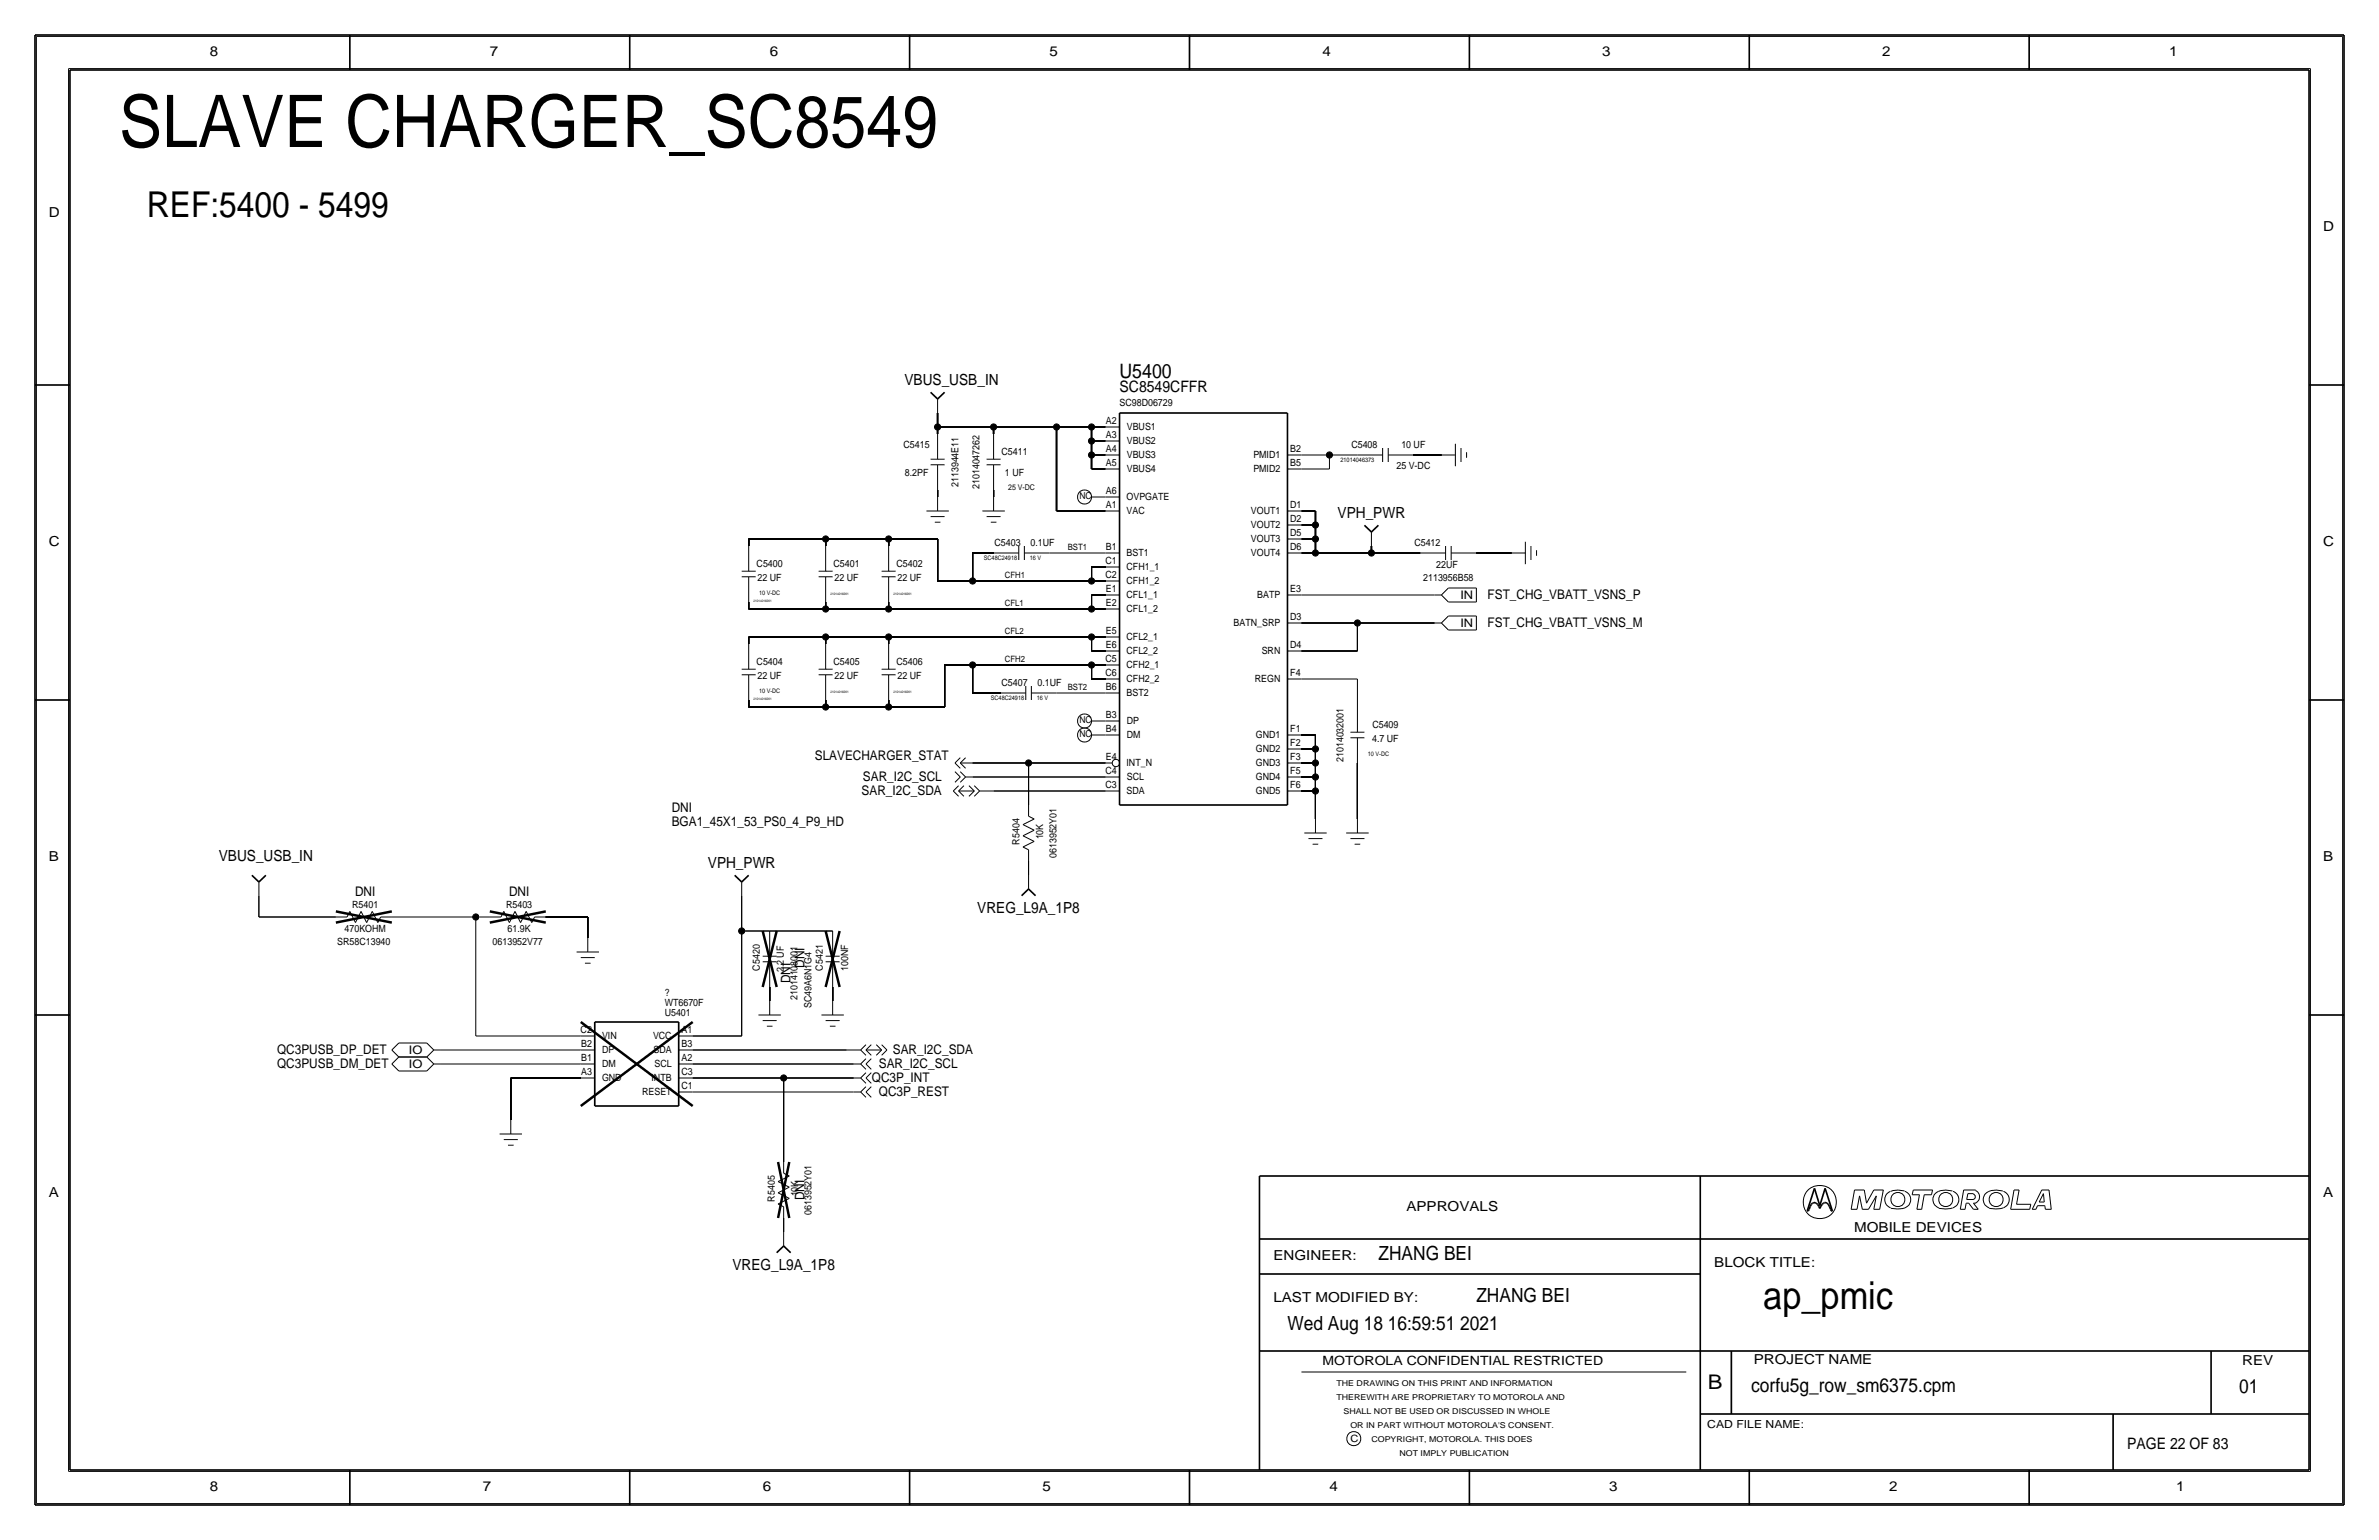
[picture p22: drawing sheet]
<svg xmlns="http://www.w3.org/2000/svg" width="432mm" height="279mm" viewBox="0 0 432 279" stroke-linecap="round" stroke-linejoin="round" font-family="sans-serif">
<defs><g id="words">
<text font-size="13.2" x="21.6" y="26.7">SLAVE CHARGER_SC8549</text>
<text font-size="7" x="320" y="237.5">ap_pmic</text>
<text font-size="6.5" x="26.7" y="39.4">REF:5400 - 5499</text>
<text font-size="3.7" x="310" y="252.1">B</text>
<text font-size="3.6" x="203.2" y="68.6">U5400</text>
<g font-size="3.5">
<text x="250.2" y="228.6">ZHANG BEI</text>
<text x="268" y="236.2">ZHANG BEI</text>
<text x="233.7" y="241.3">Wed Aug 18 16:59:51 2021</text>
<text x="317.9" y="252.6">corfu5g_row_sm6375.cpm</text>
<text x="406.4" y="252.7">01</text>
</g>
<g font-size="2.9">
<text x="203.2" y="71.1">SC8549CFFR</text>
<text x="386.1" y="262.9">PAGE 22 OF 83</text>
</g>
<g font-size="2.8">
<text x="164.2" y="69.8">VBUS_USB_IN</text>
<text x="242.8" y="94">VPH_PWR</text>
<text x="39.7" y="156.2">VBUS_USB_IN</text>
<text x="128.5" y="157.5">VPH_PWR</text>
<text x="177.4" y="165.7">VREG_L9A_1P8</text>
<text x="132.9" y="230.5">VREG_L9A_1P8</text>
</g>
<g font-size="2.5">
<text x="38.1" y="10.2">8</text>
<text x="88.9" y="10.2">7</text>
<text x="139.7" y="10.2">6</text>
<text x="190.5" y="10.2">5</text>
<text x="240" y="10.2">4</text>
<text x="290.8" y="10.2">3</text>
<text x="341.6" y="10.2">2</text>
<text x="393.7" y="10.2">1</text>
<text x="8.9" y="39.4">D</text>
<text x="421.6" y="41.9">D</text>
<text x="8.9" y="99.1">C</text>
<text x="421.6" y="99.1">C</text>
<text x="8.9" y="156.2">B</text>
<text x="421.6" y="156.2">B</text>
<text x="8.9" y="217.2">A</text>
<text x="255.3" y="219.7">APPROVALS</text>
<text x="421.6" y="217.2">A</text>
<text x="336.5" y="223.5">MOBILE DEVICES</text>
<text x="231.1" y="228.6">ENGINEER:</text>
<text x="311.1" y="229.9">BLOCK TITLE:</text>
<text x="231.1" y="236.2">LAST MODIFIED BY:</text>
<text x="318.3" y="247.5">PROJECT NAME</text>
<text x="407" y="247.6">REV</text>
<text x="38.1" y="270.5">8</text>
<text x="87.6" y="270.5">7</text>
<text x="138.4" y="270.5">6</text>
<text x="189.2" y="270.5">5</text>
<text x="241.3" y="270.5">4</text>
<text x="292.1" y="270.5">3</text>
<text x="342.9" y="270.5">2</text>
<text x="395" y="270.5">1</text>
</g>
<g font-size="2.4">
<text x="270" y="108.7">FST_CHG_VBATT_VSNS_P</text>
<text x="270" y="113.8">FST_CHG_VBATT_VSNS_M</text>
<text x="147.9" y="137.9">SLAVECHARGER_STAT</text>
<text x="156.6" y="141.7">SAR_I2C_SCL</text>
<text x="121.9" y="147.3">DNI</text>
<text x="121.9" y="149.9">BGA1_45X1_53_PS0_4_P9_HD</text>
<text x="156.4" y="144.3">SAR_I2C_SDA</text>
<text x="64.4" y="162.6">DNI</text>
<text x="92.4" y="162.6">DNI</text>
<text x="143.5" y="178.4" transform="rotate(-90 143.5 178.4)">DNI</text>
<text x="146" y="175.6" transform="rotate(-90 146 175.6)">DNI</text>
<text x="50.3" y="191.3">QC3PUSB_DP_DET</text>
<text x="162.1" y="191.3">SAR_I2C_SDA</text>
<text x="50.3" y="193.8">QC3PUSB_DM_DET</text>
<text x="158.2" y="196.3">QC3P_INT</text>
<text x="159.5" y="193.8">SAR_I2C_SCL</text>
<text x="159.5" y="198.9">QC3P_REST</text>
<text x="146" y="217.7" transform="rotate(-90 146 217.7)">DNI</text>
</g>
<text font-size="2.3" x="240" y="247.6">MOTOROLA CONFIDENTIAL RESTRICTED</text>
<g font-size="2.1">
<text x="265.1" y="113.7">IN</text>
<text x="265.1" y="108.7">IN</text>
<text x="74.2" y="191.2">IO</text>
<text x="74.2" y="193.8">IO</text>
</g>
<text font-size="2" x="309.9" y="259.1">CAD FILE NAME:</text>
<g font-size="1.8">
<text x="200.7" y="77">A2</text>
<text x="203.2" y="73.7">SC98D06729</text>
<text x="164" y="81.3">C5415</text>
<text x="181.8" y="82.5">C5411</text>
<text x="200.7" y="82.1">A4</text>
<text x="200.7" y="79.6">A3</text>
<text x="204.5" y="80.6">VBUS2</text>
<text x="204.5" y="83.2">VBUS3</text>
<text x="204.5" y="78.1">VBUS1</text>
<text x="227.5" y="83.1">PMID1</text>
<text x="234.2" y="82">B2</text>
<text x="245.3" y="81.3">C5408</text>
<text x="254.3" y="81.3">10 UF</text>
<text x="164.2" y="86.4">8.2PF</text>
<text x="174" y="88.4" transform="rotate(-90 174 88.4)">2113944E11</text>
<text x="177.8" y="88.7" transform="rotate(-90 177.8 88.7)">21014047262</text>
<text x="182.4" y="86.4">1 UF</text>
<text x="200.7" y="84.6">A5</text>
<text x="200.7" y="89.7">A6</text>
<text x="204.5" y="85.7">VBUS4</text>
<text x="227.5" y="85.6">PMID2</text>
<text x="234.2" y="84.6">B5</text>
<text x="253.5" y="85.1">25 V-DC</text>
<text x="200.7" y="92.2">A1</text>
<text x="204.5" y="90.8">OVPGATE</text>
<text x="204.5" y="93.3">VAC</text>
<text x="227" y="93.3">VOUT1</text>
<text x="227" y="95.8">VOUT2</text>
<text x="234.2" y="92.2">D1</text>
<text x="234.2" y="94.7">D2</text>
<text x="180.5" y="99.1">C5403</text>
<text x="187" y="99.1">0.1UF</text>
<text x="200.7" y="99.9">B1</text>
<text x="204.5" y="100.9">BST1</text>
<text x="227" y="100.9">VOUT4</text>
<text x="227" y="98.3">VOUT3</text>
<text x="234.2" y="99.8">D6</text>
<text x="234.2" y="97.3">D5</text>
<text x="256.7" y="99.1">C5412</text>
<text x="137.3" y="102.9">C5400</text>
<text x="137.5" y="105.4">22 UF</text>
<text x="151.3" y="102.9">C5401</text>
<text x="151.5" y="105.4">22 UF</text>
<text x="162.7" y="102.9">C5402</text>
<text x="162.9" y="105.4">22 UF</text>
<text x="200.6" y="105">C2</text>
<text x="200.6" y="102.4">C1</text>
<text x="200.7" y="107.4">E1</text>
<text x="204.5" y="103.5">CFH1_1</text>
<text x="204.5" y="106">CFH1_2</text>
<text x="234.2" y="107.4">E3</text>
<text x="258.3" y="105.4">2113956B58</text>
<text x="260.7" y="103.1">22UF</text>
<text x="200.7" y="110">E2</text>
<text x="204.5" y="111">CFL1_2</text>
<text x="204.5" y="108.5">CFL1_1</text>
<text x="223.9" y="113.5">BATN_SRP</text>
<text x="228.2" y="108.6">BATP</text>
<text x="234.2" y="112.5">D3</text>
<text x="200.7" y="117.6">E6</text>
<text x="200.7" y="115">E5</text>
<text x="204.5" y="118.7">CFL2_2</text>
<text x="204.5" y="116.1">CFL2_1</text>
<text x="229" y="118.6">SRN</text>
<text x="234.2" y="117.6">D4</text>
<text x="137.3" y="120.6">C5404</text>
<text x="137.5" y="123.2">22 UF</text>
<text x="151.3" y="120.7">C5405</text>
<text x="151.5" y="123.2">22 UF</text>
<text x="162.7" y="120.6">C5406</text>
<text x="162.9" y="123.2">22 UF</text>
<text x="181.8" y="124.5">C5407</text>
<text x="188.3" y="124.5">0.1UF</text>
<text x="200.6" y="120.1">C5</text>
<text x="200.6" y="122.7">C6</text>
<text x="200.7" y="125.2">B6</text>
<text x="204.5" y="123.8">CFH2_2</text>
<text x="204.5" y="121.2">CFH2_1</text>
<text x="227.8" y="123.7">REGN</text>
<text x="234.2" y="122.7">F4</text>
<text x="200.7" y="130.2">B3</text>
<text x="204.5" y="126.3">BST2</text>
<text x="204.5" y="131.3">DP</text>
<text x="200.7" y="137.9">E4</text>
<text x="200.7" y="132.8">B4</text>
<text x="204.5" y="133.9">DM</text>
<text x="227.9" y="133.9">GND1</text>
<text x="227.9" y="136.5">GND2</text>
<text x="234.2" y="137.9">F3</text>
<text x="234.2" y="132.8">F1</text>
<text x="234.2" y="135.4">F2</text>
<text x="249" y="134.6">4.7 UF</text>
<text x="249.1" y="132.1">C5409</text>
<text x="200.6" y="143">C3</text>
<text x="200.6" y="140.4">C4</text>
<text x="204.5" y="139">INT_N</text>
<text x="204.5" y="141.5">SCL</text>
<text x="227.9" y="139">GND3</text>
<text x="227.9" y="141.5">GND4</text>
<text x="234.2" y="140.5">F5</text>
<text x="234.2" y="143">F6</text>
<text x="243.8" y="138.3" transform="rotate(-90 243.8 138.3)">21014032001</text>
<text x="204.5" y="144">SDA</text>
<text x="227.9" y="144.1">GND5</text>
<text x="185.1" y="153.2" transform="rotate(-90 185.1 153.2)">R5404</text>
<text x="189.3" y="152.3" transform="rotate(-90 189.3 152.3)">10K</text>
<text x="191.8" y="155.7" transform="rotate(-90 191.8 155.7)">0613952Y01</text>
<text x="63.9" y="164.7">R5401</text>
<text x="91.9" y="164.7">R5403</text>
<text x="61.2" y="171.4">SR58C13940</text>
<text x="62.5" y="169">470KOHM</text>
<text x="89.4" y="171.4">0613952V77</text>
<text x="92.1" y="169">61.9K</text>
<text x="137.9" y="176.1" transform="rotate(-90 137.9 176.1)">C5420</text>
<text x="142.2" y="176.4" transform="rotate(-90 142.2 176.4)">2.2 UF</text>
<text x="149.4" y="176.1" transform="rotate(-90 149.4 176.1)">C5421</text>
<text x="153.9" y="176.2" transform="rotate(-90 153.9 176.2)">100NF</text>
<text x="120.7" y="180.6">?</text>
<text x="120.7" y="184.3">U5401</text>
<text x="120.7" y="182.5">WT6670F</text>
<text x="144.8" y="181.5" transform="rotate(-90 144.8 181.5)">21014108001</text>
<text x="147.3" y="182.9" transform="rotate(-90 147.3 182.9)">SC49A6N1G4</text>
<text x="105.4" y="187.5">C2</text>
<text x="105.5" y="190">B2</text>
<text x="109.3" y="188.5">VIN</text>
<text x="109.3" y="191.1">DP</text>
<text x="118.5" y="188.5">VCC</text>
<text x="118.6" y="191.1">SDA</text>
<text x="123.7" y="190">B3</text>
<text x="123.7" y="187.5">A1</text>
<text x="105.5" y="195.1">A3</text>
<text x="105.5" y="192.5">B1</text>
<text x="109.3" y="196.1">GND</text>
<text x="109.3" y="193.6">DM</text>
<text x="118.3" y="196.1">INTB</text>
<text x="118.8" y="193.6">SCL</text>
<text x="123.7" y="197.6">C1</text>
<text x="123.7" y="195.1">C3</text>
<text x="123.7" y="192.5">A2</text>
<text x="116.6" y="198.7">RESET</text>
<text x="140.6" y="218" transform="rotate(-90 140.6 218)">R5405</text>
<text x="144.9" y="217.1" transform="rotate(-90 144.9 217.1)">10K</text>
<text x="147.3" y="220.5" transform="rotate(-90 147.3 220.5)">0613952Y01</text>
<text x="245.1" y="261.6">C</text>
</g>
<g font-size="1.7">
<text x="195.9" y="90.6">NC</text>
<text x="195.9" y="131.2">NC</text>
<text x="195.9" y="133.8">NC</text>
</g>
<g font-size="1.6">
<text x="193.8" y="99.8">BST1</text>
<text x="182.4" y="104.9">CFH1</text>
<text x="182.4" y="110">CFL1</text>
<text x="182.4" y="115.1">CFL2</text>
<text x="182.4" y="120.1">CFH2</text>
<text x="193.8" y="125.2">BST2</text>
</g>
<g font-size="1.5">
<text x="242.6" y="251.5">THE DRAWING ON THIS PRINT AND INFORMATION</text>
<text x="242.6" y="254">THEREWITH ARE PROPRIETARY TO MOTOROLA AND</text>
<text x="243.8" y="256.5">SHALL NOT BE USED OR DISCUSSED IN WHOLE</text>
<text x="245.1" y="259.1">OR IN PART WITHOUT MOTOROLA'S CONSENT.</text>
<text x="248.9" y="261.6">COPYRIGHT, MOTOROLA. THIS DOES</text>
<text x="254" y="264.2">NOT IMPLY PUBLICATION</text>
</g>
<text font-size="1.4" x="183" y="88.9">25 V-DC</text>
<g font-size="1.1">
<text x="243.3" y="83.8">21014046373</text>
<text x="178.6" y="101.6">SC48C24918</text>
<text x="186.9" y="101.6">16 V</text>
<text x="137.8" y="107.9">10 V-DC</text>
<text x="137.8" y="125.7">10 V-DC</text>
<text x="179.9" y="127">SC48C24918</text>
<text x="188.2" y="127">16 V</text>
<text x="248.3" y="137.2">10 V-DC</text>
</g>
<g font-size=".6">
<text x="150.8" y="107.9">21014016001</text>
<text x="162.2" y="107.9">21014016001</text>
<text x="136.8" y="109.2">21014016001</text>
<text x="150.8" y="125.7">21014016001</text>
<text x="162.2" y="125.7">21014016001</text>
<text x="136.8" y="127">21014016001</text>
</g>
</g></defs>
<!-- layer: Nets -->
<g fill="none" stroke="#000" stroke-width=".18">
<path d="M135.9 97.8h14zM135.9 97.8v1.3zM149.9 97.8v1.3zM149.9 97.8h11.4zM161.3 97.8h8.9zM161.3 97.8v1.3zM170.2 88.9v1.3zM170.2 97.8v7.6zM180.3 88.9v1.3zM236.2 82.5h5.1zM236.2 85.1h5.1zM241.3 82.6v2.5z"/>
<path d="M241.3 82.5h5.1zM256.5 82.5h5.1zM135.9 115.6h14zM135.9 110.5h14zM135.9 115.6v1.2zM135.9 109.2v1.3zM149.9 115.6v1.2zM149.9 109.2v1.3zM149.9 115.6h11.4zM149.9 110.5h11.4zM161.3 115.6v1.2zM161.3 115.6h36.8z"/>
<path d="M161.3 109.2v1.3zM161.3 110.5h36.8zM170.2 105.4h6.3zM176.5 105.4h21.6zM176.5 100.3v5.1zM176.5 100.3h3.8zM190.5 100.3h10.2zM198.1 115.6v2.5zM198.1 115.6h2.6zM198.1 102.9h2.6zM198.1 105.4h2.6zM198.1 102.9v2.5z"/>
<path d="M198.1 110.5h2.6zM198.1 107.9v2.6zM198.1 118.1h2.6zM198.1 107.9h2.6zM236.2 118.1h10.2zM236.2 113h10.2zM236.2 107.9h24.1zM246.4 113v5.1zM246.4 113h14zM268 100.3h6.3zM135.9 128.3h14zM135.9 127v1.3z"/>
<path d="M149.9 127v1.3zM149.9 128.3h11.4zM161.3 128.3h10.1zM161.3 127v1.3zM171.4 120.7h5.1zM171.4 120.7v7.6zM176.5 120.7h21.6zM176.5 125.7h5.1zM176.5 138.4h10.2zM176.5 120.6v5.1zM186.7 138.4v7.6zM186.7 138.4h14z"/>
<path d="M191.8 125.7h8.9zM198.1 123.2h2.6zM198.1 120.7v2.5zM198.1 120.7h2.6zM236.2 138.4h2.6zM236.2 135.9h2.6zM236.2 133.3h2.6zM236.2 123.2h10.2zM238.8 138.4v2.6zM238.8 135.9v2.5zM238.8 133.3v2.6zM246.4 138.4v10.2z"/>
<path d="M246.4 123.2v5.1zM176.5 141h24.2zM180.3 143.5h20.4zM186.7 156.2v2.5zM236.2 143.5h2.6zM236.2 141h2.6zM238.8 143.5v5.1zM238.8 141v2.5zM47 162.6v3.8zM47 166.4h14zM71.1 166.4h15.3zM86.4 166.4h2.5z"/>
<path d="M86.4 166.4v21.6zM99.1 166.4h7.6zM106.7 166.4v3.8zM134.6 168.9v19.1zM134.6 162.6v6.3zM134.6 168.9h5.1zM139.7 179.1v2.5zM139.7 168.9h11.4zM151.1 179.1v2.5zM80 190.5h25.4zM80 193h25.4zM86.4 188h19z"/>
<path d="M92.7 195.6v7.6zM92.7 195.6h12.7zM125.7 198.1h29.2zM125.7 195.6h16.5zM125.7 188h8.9zM125.7 193h29.2zM125.7 190.5h28zM142.2 195.6v15.2zM142.2 195.6h12.7zM142.2 221v2.5z"/>
</g>
<g fill="none" stroke="#000" stroke-width=".3">
<path d="M170.2 77.5v1.2zM170.2 74.9v2.6zM170.2 77.5h10.1zM180.3 77.5v1.2zM180.3 77.5h11.5zM191.8 77.5v15.2zM191.8 77.5h6.3zM198.1 77.5v2.5zM198.1 77.5h2.6zM191.8 92.7h8.9zM198.1 82.6v2.5zM198.1 80v2.5z"/>
<path d="M198.1 85.1h2.6zM198.1 82.5h2.6zM198.1 80h2.6zM236.2 92.7h2.6zM236.2 95.2h2.6zM236.2 97.8h2.6zM238.8 92.7v2.5zM238.8 95.2v2.6zM238.8 97.8v2.5zM248.9 99.1v1.2zM236.2 100.3h2.6zM238.8 100.3h10.1z"/>
<path d="M248.9 100.3h8.9z"/>
</g>
<g fill="#000" stroke="#000" stroke-width=".18">
<circle cx="170.2" cy="77.5" r=".56"/>
<circle cx="180.3" cy="77.5" r=".56"/>
<circle cx="191.8" cy="77.5" r=".56"/>
<circle cx="198.1" cy="77.5" r=".56"/>
<circle cx="149.9" cy="97.8" r=".56"/>
<circle cx="161.3" cy="97.8" r=".56"/>
<circle cx="198.1" cy="82.5" r=".56"/>
<circle cx="198.1" cy="80" r=".56"/>
<circle cx="238.8" cy="97.8" r=".56"/>
<circle cx="238.8" cy="95.2" r=".56"/>
<circle cx="241.3" cy="82.5" r=".56"/>
<circle cx="149.9" cy="115.6" r=".56"/>
<circle cx="149.9" cy="110.5" r=".56"/>
<circle cx="161.3" cy="110.5" r=".56"/>
<circle cx="161.3" cy="115.6" r=".56"/>
<circle cx="176.5" cy="105.4" r=".56"/>
<circle cx="198.1" cy="110.5" r=".56"/>
<circle cx="198.1" cy="105.4" r=".56"/>
<circle cx="198.1" cy="115.6" r=".56"/>
<circle cx="238.8" cy="100.3" r=".56"/>
<circle cx="246.4" cy="113" r=".56"/>
<circle cx="248.9" cy="100.3" r=".56"/>
<circle cx="149.9" cy="128.3" r=".56"/>
<circle cx="161.3" cy="128.3" r=".56"/>
<circle cx="176.5" cy="120.6" r=".56"/>
<circle cx="186.7" cy="138.4" r=".56"/>
<circle cx="198.1" cy="120.6" r=".56"/>
<circle cx="238.8" cy="138.4" r=".56"/>
<circle cx="238.8" cy="135.9" r=".56"/>
<circle cx="238.8" cy="141" r=".56"/>
<circle cx="238.8" cy="143.5" r=".56"/>
<circle cx="86.4" cy="166.4" r=".56"/>
<circle cx="134.6" cy="168.9" r=".56"/>
<circle cx="142.2" cy="195.6" r=".56"/>
</g>
<!-- layer: Components -->
<g fill="none" stroke="#000" stroke-width=".18">
<path d="M170.2 72.4v2.5zM170.2 78.7v4.6zM180.3 78.7v4.6zM200.7 77.5h2.5zM135.9 99.1v4.5zM149.9 99.1v4.5zM161.3 99.1v4.5zM168.1 92.7h4.1zM168.9 84.3h2.5zM168.9 93.7h2.5zM168.9 83.3h2.5zM169.7 94.7h1z"/>
<path d="M170.2 90.2v2.5zM170.2 84.3v4.6zM178.3 92.7h4.1zM179.1 93.7h2.5zM179.1 83.3h2.5zM179.1 84.3h2.5zM179.8 94.7h1zM180.3 90.2v2.5zM180.3 84.3v4.6zM184.9 99.1v2.5zM185.9 99.1v2.5zM198.1 90.2h2.6z"/>
<path d="M200.7 85.1h2.5zM200.7 82.5h2.5zM200.7 80h2.5zM200.7 90.2h2.5zM200.7 92.7h2.5zM233.7 97.8h2.5zM233.7 95.2h2.5zM233.7 92.7h2.5zM233.7 85.1h2.5zM233.7 82.5h2.5zM246.4 82.5h4.6zM248.9 96.5v2.6z"/>
<path d="M251 81.3v2.5zM252 82.5h4.5zM252 81.3v2.5zM261.6 82.5h2.6zM262.4 99.1v2.5zM263.4 99.1v2.5zM264.2 80.5v4.1zM265.2 81.3v2.5zM266.2 82v1.1zM276.9 98.3v4.1zM277.9 99.1v2.5zM278.9 99.8v1z"/>
<path d="M134.6 103.6h2.6zM134.6 104.6h2.6zM135.9 116.8v4.6zM135.9 104.6v4.6zM148.6 103.6h2.5zM148.6 104.6h2.5zM149.9 116.8v4.6zM149.9 104.6v4.6zM160 103.6h2.6zM160 104.6h2.6zM161.3 116.8v4.6zM161.3 104.6v4.6z"/>
<path d="M180.3 100.3h4.6zM185.9 100.3h4.6zM200.7 118.1h2.5zM200.7 115.6h2.5zM200.7 110.5h2.5zM200.7 107.9h2.5zM200.7 105.4h2.5zM200.7 102.9h2.5zM200.7 100.3h2.5zM233.7 100.3h2.5zM233.7 107.9h2.5zM233.7 118.1h2.5z"/>
<path d="M233.7 113h2.5zM257.8 100.3h4.6zM260.3 113h1.3zM260.3 107.9h1.3zM261.6 113l1.3 1.3zM261.6 107.9l1.3 1.3zM262.9 111.8h5.1zM262.9 114.3h5.1zM262.9 106.7h5.1zM262.9 109.2h5.1zM262.9 111.8l-1.3 1.2zM262.9 106.7l-1.3 1.2z"/>
<path d="M263.4 100.3h4.6zM268 111.8v2.5zM268 106.7v2.5zM274.3 100.3h2.6zM134.6 121.4h2.6zM134.6 122.4h2.6zM135.9 122.4v4.6zM148.6 121.4h2.5zM148.6 122.4h2.5zM149.9 122.4v4.6zM160 121.4h2.6zM160 122.4h2.6z"/>
<path d="M161.3 122.4v4.6zM173.3 138.4l1 1zM173.3 138.4l1-.9zM174.3 138.4l1 1zM174.3 138.4h2.2zM174.3 138.4l1-.9zM181.6 125.7h4.6zM186.2 124.5v2.5zM187.2 125.7h4.6zM187.2 124.5v2.5zM198.1 133.3h2.6zM198.1 130.8h2.6z"/>
<path d="M200.7 123.2h2.5zM200.7 120.7h2.5zM200.7 138.4h1.2zM200.7 125.7h2.5zM200.7 133.3h2.5zM200.7 130.8h2.5zM233.7 123.2h2.5zM233.7 138.4h2.5zM233.7 135.9h2.5zM233.7 133.3h2.5zM245.1 132.8h2.5zM245.1 133.9h2.5z"/>
<path d="M246.4 133.9v4.5zM246.4 128.3v4.5zM173 143.5l1-1zM173 143.5l1 1zM173.3 140l1 1zM174 143.5l1 1zM174 143.5h2.8zM174 143.5l1-1zM174.3 141l-1 .9zM174.3 140l1 1zM175.3 141l-1 .9zM175.3 141h1.2z"/>
<path d="M175.9 142.5l.9 1zM175.9 144.5l.9-1zM176.8 142.5l1 1zM176.8 144.5l1-1zM177.8 143.5h2.5zM185.7 153.7l1 .5zM185.7 151.6l2 1.1zM185.7 151.6l2-1zM185.7 149.6l2-1zM185.7 153.7l2-1zM185.7 149.6l2 1zM186.7 158.8v2.5z"/>
<path d="M186.7 146.1v2zM186.7 154.2v2zM186.7 148.1l1 .5zM200.7 141h2.5zM200.7 143.5h2.5zM233.7 143.5h2.5zM233.7 141h2.5zM236.7 151.1h4.1zM237.5 152.1h2.5zM238.3 153.2h1zM238.8 148.6v2.5zM244.3 151.1h4.1z"/>
<path d="M245.1 152.1h2.5zM245.9 153.2h1zM246.4 148.6v2.5zM47 160v2.6zM61 166.4h2zM63.5 165.4l-.5 1zM63.5 165.4l1 2zM65.5 165.4l-1 2zM65.5 165.4l1 2zM67.6 165.4l-1.1 2zM67.6 165.4l1 2zM69.1 166.4l-.5 1z"/>
<path d="M69.1 166.4h2zM88.9 166.4h2zM91.4 165.4l1.1 2zM91.4 165.4l-.5 1zM93.5 165.4l-1 2zM93.5 165.4l1 2zM95.5 165.4l-1 2zM95.5 165.4l1 2zM97 166.4l-.5 1zM97 166.4h2.1zM104.6 172.7h4.1zM105.4 173.7h2.5z"/>
<path d="M106.2 174.8h1zM106.7 170.2v2.5zM134.6 160v2.6zM138.4 174.5h2.6zM138.4 173.5h2.6zM139.7 174.5v4.6zM139.7 168.9v4.6zM149.9 174.5h2.5zM149.9 173.5h2.5zM151.1 174.5v4.6zM151.1 168.9v4.6zM71.1 193l1.3 1.3z"/>
<path d="M71.1 190.5l1.3 1.3zM72.4 191.8l-1.3 1.2zM72.4 189.2l-1.3 1.3zM72.4 194.3h5.1zM72.4 191.8h5.1zM72.4 189.2h5.1zM77.5 191.8l1.2 1.2zM77.5 189.2l1.2 1.3zM78.7 193h1.3zM78.7 193l-1.2 1.3zM78.7 190.5h1.3zM78.7 190.5l-1.2 1.3z"/>
<path d="M105.4 195.6h2.5zM105.4 190.5h2.5zM105.4 193h2.5zM105.4 188h2.5zM123.2 198.1h2.5zM123.2 195.6h2.5zM123.2 193h2.5zM123.2 190.5h2.5zM123.2 188h2.5zM137.7 184.1h4zM138.4 185.2h2.6zM139.2 186.2h1z"/>
<path d="M139.7 181.6v2.5zM149.1 184.1h4.1zM149.9 185.2h2.5zM150.6 186.2h1zM151.1 181.6v2.5zM153.7 190.5h2.5zM154.9 193h1.3zM154.9 198.1h1.3zM154.9 195.6h1.3zM156.2 193l1 1zM156.2 190.5l1-1zM156.2 198.1l1 1z"/>
<path d="M156.2 195.6l1 .9zM156.2 190.5l1 1zM157.2 190.5l.9 1zM157.2 193l.9 1zM157.2 192.1l-1 .9zM157.2 190.5l.9-1zM157.2 190.5h2.8zM157.2 198.1l.9 1zM157.2 197.2l-1 .9zM157.2 195.6l.9 .9zM157.2 194.6l-1 1zM158.1 192.1l-.9 .9z"/>
<path d="M158.1 197.2l-.9 .9zM158.1 194.6l-.9 1zM159.1 189.5l.9 1zM159.1 191.5l.9-1zM160 189.5l1 1zM160 191.5l1-1zM90.7 205.7h4zM91.4 206.8h2.6zM92.2 207.8h1zM92.7 203.2v2.5zM141.2 218.4l2.1-1zM141.2 214.4l2.1 1z"/>
<path d="M141.2 218.4l1 .5zM141.2 216.4l2.1 1zM141.2 216.4l2.1-1zM141.2 214.4l2.1-1zM142.2 212.9l1.1 .5zM142.2 210.8v2.1zM142.2 218.9v2.1zM142.2 223.5v2.6z"/>
<circle cx="196.8" cy="90.2" r="1.28"/>
<circle cx="196.8" cy="133.4" r="1.28"/>
<circle cx="196.8" cy="130.8" r="1.28"/>
<circle cx="202.5" cy="138.4" r=".67"/>
</g>
<path d="M61 167.4l10.1-2zM61 165.4l10.1 2zM88.9 167.4l10.2-2zM88.9 165.4l10.2 2zM138.4 168.9l2.6 10.2zM141 168.9l-2.6 10.2zM149.9 168.9l2.5 10.2zM152.4 168.9l-2.5 10.2zM105.4 185.4l20.3 15.3zM105.4 200.7l20.3-15.3zM141.2 210.8l2.1 10.2zM143.3 210.8l-2.1 10.2z" fill="none" stroke="#000" stroke-width=".45"/>
<g fill="none" stroke="#000" stroke-width=".3">
<path d="M168.9 71.2l1.3 1.2zM170.2 72.4l1.2-1.2zM203.2 74.9h30.5zM203.2 74.9v71.2zM233.7 74.9v71.2zM247.6 95.3l1.3 1.2zM248.9 96.5l1.3-1.2zM45.7 158.8l1.3 1.2zM133.4 158.8l1.2 1.2zM203.2 146h30.5zM47 160l1.3-1.2zM134.6 160l1.3-1.2z"/>
<path d="M185.4 162.5l1.3-1.2zM186.7 161.3l1.3 1.2zM107.9 185.4h15.3zM107.9 185.4v15.3zM123.2 185.4v15.3zM107.9 200.7h15.3zM141 227.3l1.2-1.2zM142.2 226.1l1.3 1.2z"/>
</g>
<!-- layer: Page Border and Title Block -->
<g fill="none" stroke="#000" stroke-width=".3">
<path d="M6.3 6.4v266.7zM6.4 6.4h419zM12.7 12.7h406.4zM12.7 12.7v254zM63.5 6.4v6.3zM114.3 6.4v6.3zM165.1 6.4v6.3zM215.9 6.3v6.4zM266.7 6.4v6.3zM317.5 6.4v6.3zM368.3 6.4v6.3zM419.1 12.7v254z"/>
<path d="M425.4 6.4v266.7zM6.3 69.8h6.4zM419.1 69.8h6.3zM6.3 127h6.4zM419.1 127h6.3zM6.3 184.1h6.4zM419.1 184.1h6.3zM228.6 213.4v53.3zM228.6 213.4h190.5zM308.6 213.4v53.3zM328 219.7h.2zM328.4 219.4l-.2 .3z"/>
<path d="M328.6 218.8l-.2 .6zM328.8 218.5l-.2 .3zM329 218.3l.2-.1zM329 218.3l-.2 .2zM329.2 218.2h.2zM329.3 215.6l-1.3 4.1zM329.3 215.6l1 3.1zM329.4 218.2l.2 .1zM329.6 218.3l.3 .2zM329.9 218.5l.2 .3zM330.1 218.8l.2 .5zM330.5 218.8l-.2 .5z"/>
<path d="M330.8 218.5l-.3 .3zM331 218.3l-.2 .2zM331 218.3l.2-.1zM331.2 218.2h.2zM331.3 215.6l1.3 4.1zM331.3 215.6l-1 3.1zM331.4 218.2l.2 .1zM331.6 218.3l.2 .2zM331.8 218.5l.2 .3zM332 218.8l.3 .6zM332.3 219.4l.1 .3zM332.4 219.7h.2z"/>
<path d="M228.6 231.1h80zM228.6 224.8h190.5zM228.6 245.1h190.5zM308.6 256.5h110.5zM314.2 245.1v11.4zM383.5 256.5v10.2zM401.3 245.1v11.4zM6.4 273h419zM12.7 266.7h406.4zM63.5 266.7v6.4zM114.3 266.7v6.4zM165.1 266.7v6.4z"/>
<path d="M215.9 266.7v6.3zM266.7 266.7v6.4zM317.5 266.7v6.4zM368.3 266.7v6.4z"/>
</g>
<g fill="none" stroke="#000" stroke-width=".18">
<path d="M6.6 6.6h418.6zM6.6 6.6v266.2zM12.4 12.4v254.6zM12.4 12.4h407zM419.4 12.4v254.6zM425.2 6.6v266.2zM336 219.4h1.1zM336.6 215.9h1.8zM336.6 215.9l-.6 3.5zM337.5 217l-.4 2.4zM337.5 217l.5 2.4zM338 219.4h1.1z"/>
<path d="M338.4 215.9l.4 2.4zM340.1 219.4h1.1zM340.1 215.9h1.7zM340.1 215.9l-1.3 2.4zM340.6 217l-1.5 2.4zM340.6 217l-.5 2.4zM341.8 215.9l-.6 3.5zM343.1 216.2a1.6 1.6 0 0 0-1 1.5 1.6 1.6 0 0 0 1.1 1.5M345.7 216.1h-.2a4 4 0 0 0-2.3 .1M345.7 216.2a1.59 1.59 0 0 1 1.1 1.5 1.59 1.59 0 0 1-1.1 1.5 5.1 5.1 0 0 1-2.5 0M347.1 216.8h1.3zM347.3 215.9l-.2 .9z"/>
<path d="M347.3 215.9h3.5zM347.9 219.4h.9zM348.4 216.8l-.5 2.6zM349.2 216.8l-.4 2.6zM349.2 216.8h1.4zM350.8 215.9l-.2 .9zM354.4 216.1a3.1 3.1 0 0 0-3.3 .7 1.62 1.62 0 0 0 .8 2.4M354.4 219.2a5.1 5.1 0 0 1-2.5 0M354.5 216.2a1.59 1.59 0 0 1 1 1.5 1.59 1.59 0 0 1-1 1.5M355.8 219.4h.9zM356.4 215.9h2.2zM356.4 215.9l-.6 3.5z"/>
<path d="M356.9 218.3l-.2 1.1zM356.9 218.3h.4zM357 217.6h1.2zM357.2 216.6l-.2 1zM357.2 216.6h1zM357.3 218.3l.9 1.1zM358.1 216.7a.5 .5 0 0 1 .4 .4 .5 .5 0 0 1-.4 .5M358.2 218.3l.9 1.1zM358.2 218.3h.4zM358.2 219.4h.9zM358.5 216a1.24 1.24 0 0 1 .8 1.1 1.24 1.24 0 0 1-.8 1.2M363.5 216.1a3.1 3.1 0 0 0-3.3 .7 1.62 1.62 0 0 0 .8 2.4"/>
<path d="M363.6 219.2a5.1 5.1 0 0 1-2.6 0M363.6 216.2a1.59 1.59 0 0 1 1.1 1.5 1.59 1.59 0 0 1-1.1 1.5M364.9 219.4h3.5zM365.6 215.9l-.7 3.5zM365.6 215.9h.9zM366 218.5h2.6zM366.5 215.9l-.5 2.6zM368.6 218.5l-.2 .9zM368.9 219.4h.6zM369.8 218.7h1.3zM369.8 218.7l-.3 .7zM370.1 218.1h.9z"/>
<path d="M370.6 215.9l-1.7 3.5zM370.6 215.9h1.3zM370.9 216.6l-.8 1.5zM370.9 216.6l.1 1.5zM371.1 218.7l.1 .7zM371.2 219.4h1.1zM371.9 215.9l.4 3.5zM236.2 248.9h69.9zM6.6 272.8h418.6zM12.4 267h407z"/>
<circle cx="330.3" cy="218.1" r="3"/>
<circle cx="344.5" cy="217.6" r="1.28"/>
<circle cx="353.2" cy="217.6" r="1.28"/>
<circle cx="362.3" cy="217.6" r="1.28"/>
<circle cx="245.7" cy="261" r="1.28"/>
</g>
<use href="#words"/>
</svg>
